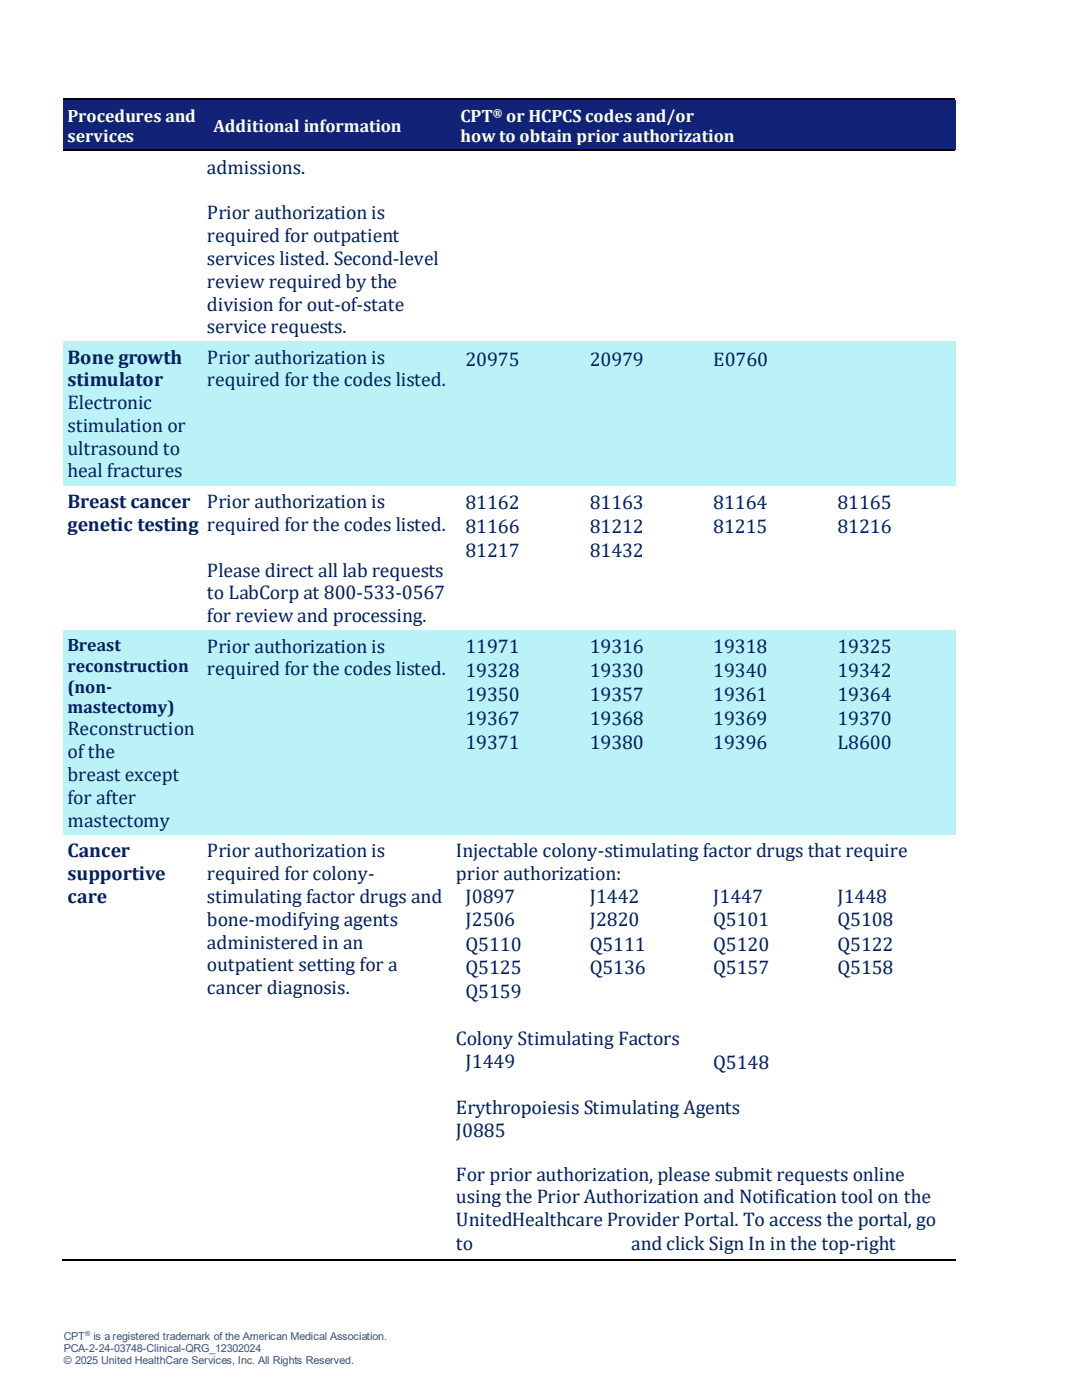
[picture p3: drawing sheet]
<svg xmlns="http://www.w3.org/2000/svg" width="216mm" height="279mm" viewBox="0 0 216 279" stroke-linecap="round" stroke-linejoin="round" font-family="sans-serif">
<defs><g id="words">
<g font-size="3.9" fill="#002060">
<text x="41.3" y="34.7">admissions.</text>
<text x="41.3" y="43.7">Prior authorization is</text>
<text x="41.3" y="48.3">required for outpatient</text>
<text x="41.3" y="52.9">services listed. Second-level</text>
<text x="41.3" y="57.4">review required by the</text>
<text x="41.3" y="62">division for out-of-state</text>
<text x="41.3" y="66.5">service requests.</text>
<text x="13.5" y="72.6">Bone growth</text>
<text x="13.5" y="77.1">stimulator</text>
<text x="41.3" y="72.6">Prior authorization is</text>
<text x="41.3" y="77.1">required for the codes listed.</text>
<text x="92.9" y="73.1">20975</text>
<text x="117.7" y="73.1">20979</text>
<text x="142.3" y="73.1">E0760</text>
<text x="13.5" y="81.7">Electronic</text>
<text x="13.5" y="86.3">stimulation or</text>
<text x="13.5" y="90.8">ultrasound to</text>
<text x="13.5" y="95.3">heal fractures</text>
<text x="13.5" y="101.4">Breast cancer</text>
<text x="41.3" y="101.4">Prior authorization is</text>
<text x="92.9" y="101.6">81162</text>
<text x="117.7" y="101.6">81163</text>
<text x="142.3" y="101.6">81164</text>
<text x="167.1" y="101.6">81165</text>
<text x="13.5" y="106">genetic testing required for the codes listed.</text>
<text x="92.9" y="106.3">81166</text>
<text x="117.7" y="106.3">81212</text>
<text x="142.3" y="106.3">81215</text>
<text x="167.1" y="106.3">81216</text>
<text x="92.9" y="111.2">81217</text>
<text x="117.7" y="111.2">81432</text>
<text x="41.3" y="115.1">Please direct all lab requests</text>
<text x="41.3" y="119.6">to LabCorp at 800-533-0567</text>
<text x="41.3" y="124.1">for review and processing.</text>
<text x="41.3" y="130.2">Prior authorization is</text>
<text x="92.9" y="130.4">11971</text>
<text x="117.7" y="130.4">19316</text>
<text x="142.3" y="130.4">19318</text>
<text x="167.1" y="130.4">19325</text>
<text x="41.3" y="134.8">required for the codes listed.</text>
<text x="92.9" y="135.1">19328</text>
<text x="117.7" y="135.1">19330</text>
<text x="142.3" y="135.1">19340</text>
<text x="167.1" y="135.1">19342</text>
<text x="92.9" y="139.9">19350</text>
<text x="117.7" y="139.9">19357</text>
<text x="142.3" y="139.9">19361</text>
<text x="167.1" y="139.9">19364</text>
<text x="13.5" y="146.8">Reconstruction</text>
<text x="92.9" y="144.6">19367</text>
<text x="92.9" y="149.4">19371</text>
<text x="117.7" y="144.6">19368</text>
<text x="117.7" y="149.4">19380</text>
<text x="142.3" y="144.6">19369</text>
<text x="142.3" y="149.4">19396</text>
<text x="167.1" y="144.6">19370</text>
<text x="167.1" y="149.4">L8600</text>
<text x="13.5" y="151.3">of the</text>
<text x="13.5" y="155.9">breast except</text>
<text x="13.5" y="160.5">for after</text>
<text x="13.5" y="165.1">mastectomy</text>
<text x="13.5" y="171">Cancer</text>
<text x="41.3" y="171">Prior authorization is</text>
<text x="91" y="171">Injectable colony-stimulating factor drugs that require</text>
<text x="13.5" y="175.6">supportive</text>
<text x="41.3" y="175.6">required for colony-</text>
<text x="91" y="175.6">prior authorization:</text>
<text x="13.5" y="180.2">care</text>
<text x="41.3" y="180.2">stimulating factor drugs and</text>
<text x="41.3" y="184.7">bone-modifying agents</text>
<text x="92.9" y="180.2">J0897</text>
<text x="92.9" y="184.9">J2506</text>
<text x="117.7" y="180.2">J1442</text>
<text x="117.7" y="184.9">J2820</text>
<text x="142.3" y="180.2">J1447</text>
<text x="142.3" y="184.9">Q5101</text>
<text x="167.1" y="180.2">J1448</text>
<text x="167.1" y="184.9">Q5108</text>
<text x="41.3" y="189.3">administered in an</text>
<text x="92.9" y="189.7">Q5110</text>
<text x="117.7" y="189.7">Q5111</text>
<text x="142.3" y="189.7">Q5120</text>
<text x="167.1" y="189.7">Q5122</text>
<text x="41.3" y="193.8">outpatient setting for a</text>
<text x="92.9" y="194.4">Q5125</text>
<text x="117.7" y="194.4">Q5136</text>
<text x="142.3" y="194.4">Q5157</text>
<text x="167.1" y="194.4">Q5158</text>
<text x="41.3" y="198.3">cancer diagnosis.</text>
<text x="92.9" y="199.2">Q5159</text>
<text x="91" y="208.5">Colony Stimulating Factors</text>
<text x="92.9" y="213.1">J1449</text>
<text x="142.3" y="213.3">Q5148</text>
<text x="91" y="222.4">Erythropoiesis Stimulating Agents</text>
<text x="91" y="226.9">J0885</text>
<text x="91" y="235.7">For prior authorization, please submit requests online</text>
<text x="91" y="240.1">using the Prior Authorization and Notification tool on the</text>
<text x="91" y="244.7">UnitedHealthcare Provider Portal. To access the portal, go</text>
<text x="91" y="249.4">to</text>
<text x="125.9" y="249.4">and click Sign In in the top-right</text>
</g>
<g font-size="3.6" fill="#fff">
<text x="13.5" y="24.3">Procedures and</text>
<text x="13.5" y="28.3">services</text>
<text x="42.6" y="26.3">Additional information</text>
<text x="91.9" y="24.3">CPT</text>
<text x="91.9" y="28.3">how to obtain prior authorization</text>
<text x="101" y="24.3">or HCPCS codes and/or</text>
</g>
<g font-size="3.6" fill="#002060">
<text x="13.5" y="130">Breast</text>
<text x="13.5" y="134">reconstruction</text>
<text x="13.5" y="138.2">(non-</text>
<text x="13.5" y="142.3">mastectomy)</text>
</g>
<text font-size="2.3" fill="#fff" x="98.4" y="23.4">®</text>
<g font-size="2.2" fill="#44546a">
<text x="12.7" y="267.3">CPT</text>
<text x="12.7" y="269.7">PCA-2-24-03748-Clinical-QRG_12302024</text>
<text x="18.7" y="267.3">is a registered trademark of the American Medical Association.</text>
<text x="12.7" y="272.2">© 2025 United HealthCare Services, Inc. All Rights Reserved.</text>
</g>
<text font-size="1.4" fill="#44546a" x="17" y="266.6">®</text>
</g></defs>
<g fill="#122377">
<path d="M12.7 20.1h27.8v9.8h-27.8z" fill-rule="evenodd"/>
<path d="M13.5 20.8h26.3v4.2h-26.3z" fill-rule="evenodd"/>
<path d="M13.5 25h26.3v4.1h-26.3z" fill-rule="evenodd"/>
<path d="M40.5 20.1h49.7v9.8h-49.7z" fill-rule="evenodd"/>
<path d="M41.3 22.9h48.2v4.2h-48.2z" fill-rule="evenodd"/>
<path d="M90.2 20.1h100.4v9.8h-100.4z" fill-rule="evenodd"/>
<path d="M91 20.8h98.8v4.2h-98.8z" fill-rule="evenodd"/>
<path d="M91 25h98.8v4.1h-98.8z" fill-rule="evenodd"/>
</g>
<path d="M12.7 19.8h27.8" fill="none" stroke="#000" stroke-width=".25"/>
<g fill="#122377">
<path d="M12.7 19.9h27.8v.9h-27.8z" fill-rule="evenodd"/>
<path d="M40.5 19.9h.3v.9h-.3z" fill-rule="evenodd"/>
</g>
<path d="M40.5 19.7h.3v.2h-.3z" fill-rule="evenodd" fill="#000"/>
<path d="M40.8 19.8h49.4" fill="none" stroke="#000" stroke-width=".25"/>
<g fill="#122377">
<path d="M40.8 19.9h49.4v.9h-49.4z" fill-rule="evenodd"/>
<path d="M90.2 19.9h.3v.9h-.3z" fill-rule="evenodd"/>
</g>
<path d="M90.2 19.7h.3v.2h-.3z" fill-rule="evenodd" fill="#000"/>
<path d="M90.5 19.8h100.1" fill="none" stroke="#000" stroke-width=".25"/>
<g fill="#122377">
<path d="M90.5 19.9h100.1v.9h-100.1z" fill-rule="evenodd"/>
<path d="M12.7 29h27.8v.7h-27.8z" fill-rule="evenodd"/>
<path d="M40.5 29h49.7v.7h-49.7z" fill-rule="evenodd"/>
<path d="M90.2 29h100.4v.7h-100.4z" fill-rule="evenodd"/>
</g>
<path d="M12.7 30h27.8M40.8 30h49.4M90.5 30h100.1" fill="none" stroke="#000" stroke-width=".25"/>
<g fill="#000">
<path d="M40.5 29.9h.3v.2h-.3z" fill-rule="evenodd"/>
<path d="M90.2 29.9h.3v.2h-.3z" fill-rule="evenodd"/>
</g>
<g fill="#baf2f8">
<path d="M12.7 68.1h27.8v28.8h-27.8z" fill-rule="evenodd"/>
<path d="M13.5 68.9h26.3v4.5h-26.3z" fill-rule="evenodd"/>
<path d="M13.5 73.4h26.3v4.6h-26.3z" fill-rule="evenodd"/>
<path d="M13.5 78h26.3v4.6h-26.3z" fill-rule="evenodd"/>
<path d="M13.5 82.6h26.3v4.6h-26.3z" fill-rule="evenodd"/>
<path d="M13.5 87.2h26.3v4.5h-26.3z" fill-rule="evenodd"/>
<path d="M13.5 91.7h26.3v4.5h-26.3z" fill-rule="evenodd"/>
<path d="M40.5 68.1h49.7v28.8h-49.7z" fill-rule="evenodd"/>
<path d="M41.3 68.9h48.2v4.5h-48.2z" fill-rule="evenodd"/>
<path d="M41.3 73.4h48.2v4.6h-48.2z" fill-rule="evenodd"/>
<path d="M90.2 68.1h100.4v28.8h-100.4z" fill-rule="evenodd"/>
<path d="M91 68.9h24.8v5h-24.8z" fill-rule="evenodd"/>
<path d="M92.9 69.5h21v4.4h-21z" fill-rule="evenodd"/>
<path d="M115.8 68.9h24.6v5h-24.6z" fill-rule="evenodd"/>
<path d="M117.7 69.5h20.8v4.4h-20.8z" fill-rule="evenodd"/>
<path d="M140.4 68.9h24.8v5h-24.8z" fill-rule="evenodd"/>
<path d="M142.3 69.5h21v4.4h-21z" fill-rule="evenodd"/>
<path d="M165.2 68.9h24.6v5h-24.6z" fill-rule="evenodd"/>
<path d="M12.7 68.1h27.8v.8h-27.8z" fill-rule="evenodd"/>
<path d="M40.5 68.1h49.7v.8h-49.7z" fill-rule="evenodd"/>
<path d="M90.2 68.1h100.4v.8h-100.4z" fill-rule="evenodd"/>
<path d="M12.7 96.2h27.8v.7h-27.8z" fill-rule="evenodd"/>
<path d="M40.5 96.2h49.7v.7h-49.7z" fill-rule="evenodd"/>
<path d="M90.2 96.2h100.4v.7h-100.4z" fill-rule="evenodd"/>
<path d="M12.7 125.8h27.8v40.9h-27.8z" fill-rule="evenodd"/>
<path d="M13.5 126.6h26.3v4.1h-26.3z" fill-rule="evenodd"/>
<path d="M13.5 130.7h26.3v4.1h-26.3z" fill-rule="evenodd"/>
<path d="M13.5 134.8h26.3v4.2h-26.3z" fill-rule="evenodd"/>
<path d="M13.5 139h26.3v4.1h-26.3z" fill-rule="evenodd"/>
<path d="M13.5 143.1h26.3v4.5h-26.3z" fill-rule="evenodd"/>
<path d="M13.5 147.6h26.3v4.6h-26.3z" fill-rule="evenodd"/>
<path d="M13.5 152.2h26.3v4.6h-26.3z" fill-rule="evenodd"/>
<path d="M13.5 156.8h26.3v4.6h-26.3z" fill-rule="evenodd"/>
<path d="M13.5 161.4h26.3v4.5h-26.3z" fill-rule="evenodd"/>
<path d="M40.5 125.8h49.7v40.9h-49.7z" fill-rule="evenodd"/>
<path d="M41.3 126.6h48.2v4.5h-48.2z" fill-rule="evenodd"/>
<path d="M41.3 131.1h48.2v4.6h-48.2z" fill-rule="evenodd"/>
<path d="M90.2 125.8h100.4v40.9h-100.4z" fill-rule="evenodd"/>
<path d="M91 126.6h24.8v4.8h-24.8z" fill-rule="evenodd"/>
<path d="M92.9 126.7h21v4.6h-21z" fill-rule="evenodd"/>
<path d="M115.8 126.6h24.6v4.8h-24.6z" fill-rule="evenodd"/>
<path d="M117.7 126.7h20.8v4.6h-20.8z" fill-rule="evenodd"/>
<path d="M140.4 126.6h24.8v4.8h-24.8z" fill-rule="evenodd"/>
<path d="M142.3 126.7h21v4.6h-21z" fill-rule="evenodd"/>
<path d="M165.2 126.6h24.6v4.8h-24.6z" fill-rule="evenodd"/>
<path d="M167.1 126.7h20.8v4.6h-20.8z" fill-rule="evenodd"/>
<path d="M91 131.4h24.8v4.7h-24.8z" fill-rule="evenodd"/>
<path d="M92.9 131.4h21v4.6h-21z" fill-rule="evenodd"/>
<path d="M115.8 131.4h24.6v4.7h-24.6z" fill-rule="evenodd"/>
<path d="M117.7 131.4h20.8v4.6h-20.8z" fill-rule="evenodd"/>
<path d="M140.4 131.4h24.8v4.7h-24.8z" fill-rule="evenodd"/>
<path d="M142.3 131.4h21v4.6h-21z" fill-rule="evenodd"/>
<path d="M165.2 131.4h24.6v4.7h-24.6z" fill-rule="evenodd"/>
<path d="M167.1 131.4h20.8v4.6h-20.8z" fill-rule="evenodd"/>
<path d="M91 136.1h24.8v4.8h-24.8z" fill-rule="evenodd"/>
<path d="M92.9 136.2h21v4.6h-21z" fill-rule="evenodd"/>
<path d="M115.8 136.1h24.6v4.8h-24.6z" fill-rule="evenodd"/>
<path d="M117.7 136.2h20.8v4.6h-20.8z" fill-rule="evenodd"/>
<path d="M140.4 136.1h24.8v4.8h-24.8z" fill-rule="evenodd"/>
<path d="M142.3 136.2h21v4.6h-21z" fill-rule="evenodd"/>
<path d="M165.2 136.1h24.6v4.8h-24.6z" fill-rule="evenodd"/>
<path d="M167.1 136.2h20.8v4.6h-20.8z" fill-rule="evenodd"/>
<path d="M91 140.9h24.8v4.7h-24.8z" fill-rule="evenodd"/>
<path d="M92.9 140.9h21v4.6h-21z" fill-rule="evenodd"/>
<path d="M115.8 140.9h24.6v4.7h-24.6z" fill-rule="evenodd"/>
<path d="M117.7 140.9h20.8v4.6h-20.8z" fill-rule="evenodd"/>
<path d="M140.4 140.9h24.8v4.7h-24.8z" fill-rule="evenodd"/>
<path d="M142.3 140.9h21v4.6h-21z" fill-rule="evenodd"/>
<path d="M165.2 140.9h24.6v4.7h-24.6z" fill-rule="evenodd"/>
<path d="M167.1 140.9h20.8v4.6h-20.8z" fill-rule="evenodd"/>
<path d="M91 145.6h24.8v4.8h-24.8z" fill-rule="evenodd"/>
<path d="M92.9 145.7h21v4.6h-21z" fill-rule="evenodd"/>
<path d="M115.8 145.6h24.6v4.8h-24.6z" fill-rule="evenodd"/>
<path d="M117.7 145.7h20.8v4.6h-20.8z" fill-rule="evenodd"/>
<path d="M140.4 145.6h24.8v4.8h-24.8z" fill-rule="evenodd"/>
<path d="M142.3 145.7h21v4.6h-21z" fill-rule="evenodd"/>
<path d="M165.2 145.6h24.6v4.8h-24.6z" fill-rule="evenodd"/>
<path d="M167.1 145.7h20.8v4.6h-20.8z" fill-rule="evenodd"/>
<path d="M12.7 125.8h27.8v.8h-27.8z" fill-rule="evenodd"/>
<path d="M40.5 125.8h49.7v.8h-49.7z" fill-rule="evenodd"/>
<path d="M90.2 125.8h100.4v.8h-100.4z" fill-rule="evenodd"/>
<path d="M12.7 165.9h27.8v.8h-27.8z" fill-rule="evenodd"/>
<path d="M40.5 165.9h49.7v.8h-49.7z" fill-rule="evenodd"/>
<path d="M90.2 165.9h100.4v.8h-100.4z" fill-rule="evenodd"/>
</g>
<path d="M12.5 251.5h178.1" fill="none" stroke="#000" stroke-width=".25"/>
<g fill="#000">
<path d="M40.3 251.3h.2v.3h-.2z" fill-rule="evenodd"/>
<path d="M90 251.3h.2v.3h-.2z" fill-rule="evenodd"/>
</g>
<use href="#words"/>
</svg>
